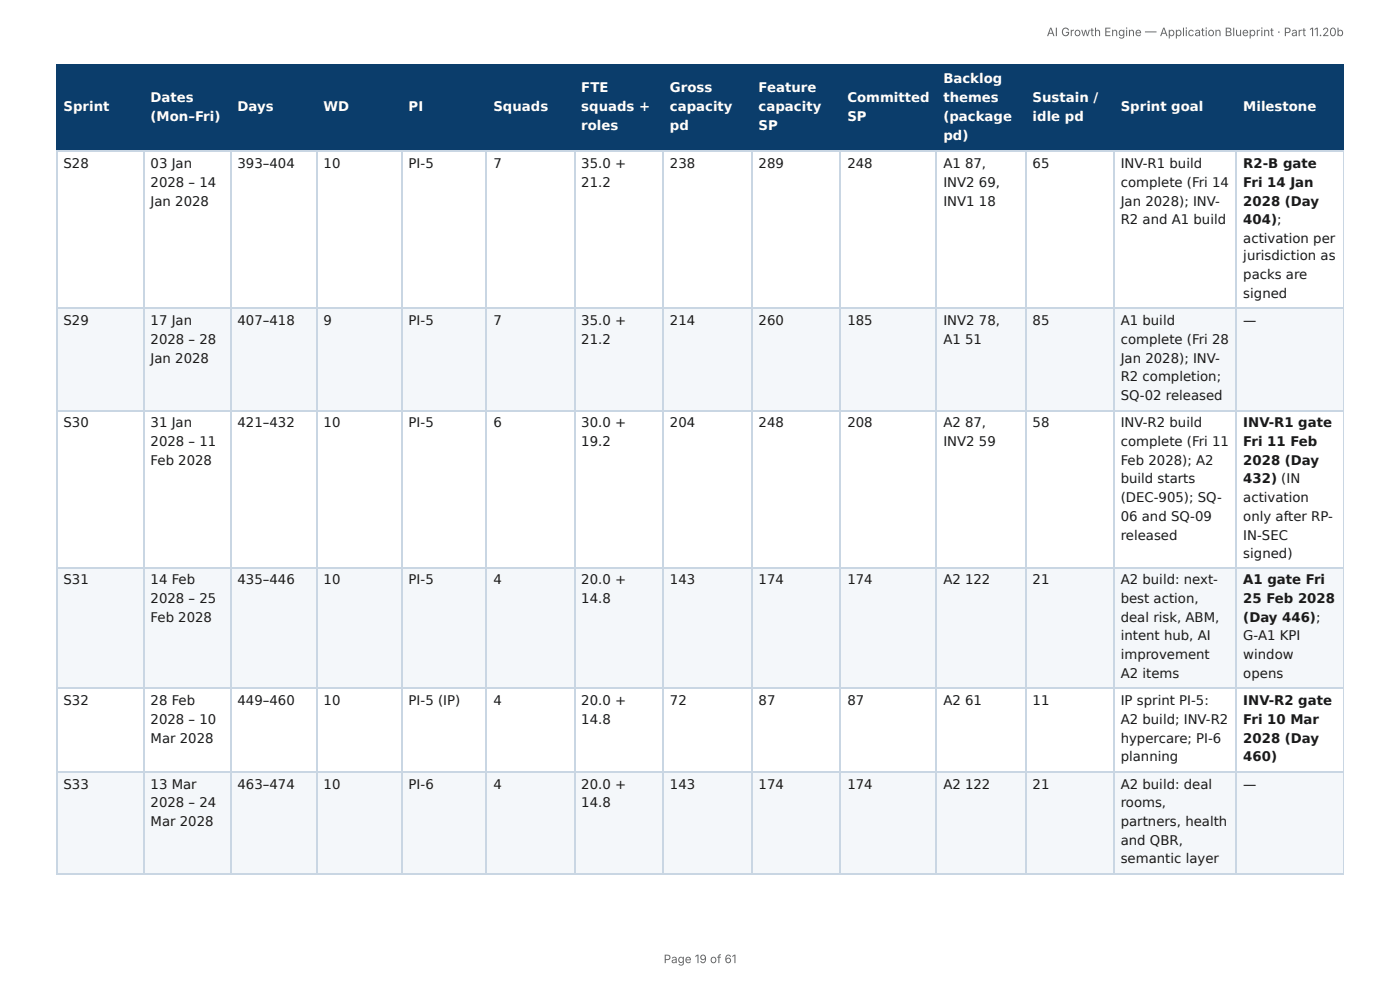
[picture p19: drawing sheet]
<svg xmlns="http://www.w3.org/2000/svg" width="297mm" height="210mm" viewBox="0 0 297 210" stroke-linecap="round" stroke-linejoin="round" font-family="sans-serif">
<defs><g id="words">
<g font-size="2.8" fill="#fff">
<text x="200.4" y="17.7">Backlog</text>
<text x="13.5" y="23.5">Sprint</text>
<text x="32" y="21.7">Dates</text>
<text x="50.4" y="23.5">Days</text>
<text x="68.7" y="23.5">WD</text>
<text x="86.8" y="23.5">PI</text>
<text x="104.8" y="23.5">Squads</text>
<text x="123.5" y="19.6">FTE</text>
<text x="123.5" y="23.5">squads +</text>
<text x="142.3" y="19.6">Gross</text>
<text x="142.3" y="23.5">capacity</text>
<text x="161.1" y="19.6">Feature</text>
<text x="161.1" y="23.5">capacity</text>
<text x="180" y="21.7">Committed</text>
<text x="200.4" y="21.7">themes</text>
<text x="219.3" y="21.7">Sustain /</text>
<text x="238" y="23.5">Sprint goal</text>
<text x="264.1" y="23.5">Milestone</text>
<text x="32" y="25.7">(Mon–Fri)</text>
<text x="123.5" y="27.5">roles</text>
<text x="142.3" y="27.5">pd</text>
<text x="161.1" y="27.5">SP</text>
<text x="180" y="25.7">SP</text>
<text x="200.4" y="25.7">(package</text>
<text x="200.4" y="29.6">pd)</text>
<text x="219.3" y="25.7">idle pd</text>
</g>
<g font-size="2.8" fill="#1a1a1a">
<text x="13.5" y="35.7">S28</text>
<text x="32" y="35.7">03 Jan</text>
<text x="50.4" y="35.7">393–404</text>
<text x="68.7" y="35.7">10</text>
<text x="86.8" y="35.7">PI-5</text>
<text x="104.8" y="35.7">7</text>
<text x="123.5" y="35.7">35.0 +</text>
<text x="142.3" y="35.7">238</text>
<text x="161.1" y="35.7">289</text>
<text x="180" y="35.7">248</text>
<text x="200.4" y="35.7">A1</text>
<text x="205" y="35.7">87,</text>
<text x="219.3" y="35.7">65</text>
<text x="238" y="35.7">INV-R1 build</text>
<text x="264.1" y="35.7">R2-B gate</text>
<text x="32" y="39.7">2028 – 14</text>
<text x="123.5" y="39.7">21.2</text>
<text x="200.4" y="39.7">INV2</text>
<text x="207.9" y="39.7">69,</text>
<text x="238" y="39.7">complete (Fri 14</text>
<text x="264.1" y="39.7">Fri 14 Jan</text>
<text x="32" y="43.7">Jan 2028</text>
<text x="200.4" y="43.7">INV1</text>
<text x="207.9" y="43.7">18</text>
<text x="238" y="43.7">Jan 2028); INV-</text>
<text x="238" y="47.6">R2 and A1 build</text>
<text x="264.1" y="43.7">2028 (Day</text>
<text x="264.1" y="47.6">404);</text>
<text x="264.1" y="51.6">activation per</text>
<text x="264.1" y="55.3">jurisdiction as</text>
<text x="264.1" y="59.3">packs are</text>
<text x="264.1" y="63.2">signed</text>
<text x="13.5" y="69.1">S29</text>
<text x="32" y="69.1">17 Jan</text>
<text x="50.4" y="69.1">407–418</text>
<text x="68.7" y="69.1">9</text>
<text x="86.8" y="69.1">PI-5</text>
<text x="104.8" y="69.1">7</text>
<text x="123.5" y="69.1">35.0 +</text>
<text x="142.3" y="69.1">214</text>
<text x="161.1" y="69.1">260</text>
<text x="180" y="69.1">185</text>
<text x="200.4" y="69.1">INV2</text>
<text x="207.9" y="69.1">78,</text>
<text x="219.3" y="69.1">85</text>
<text x="238" y="69.1">A1 build</text>
<text x="264.1" y="69.1">—</text>
<text x="32" y="73">2028 – 28</text>
<text x="32" y="77">Jan 2028</text>
<text x="123.5" y="73">21.2</text>
<text x="200.4" y="73">A1</text>
<text x="205" y="73">51</text>
<text x="238" y="73">complete (Fri 28</text>
<text x="238" y="77">Jan 2028); INV-</text>
<text x="238" y="81">R2 completion;</text>
<text x="238" y="84.9">SQ-02 released</text>
<text x="13.5" y="90.8">S30</text>
<text x="32" y="90.8">31 Jan</text>
<text x="32" y="94.7">2028 – 11</text>
<text x="50.4" y="90.8">421–432</text>
<text x="68.7" y="90.8">10</text>
<text x="86.8" y="90.8">PI-5</text>
<text x="104.8" y="90.8">6</text>
<text x="123.5" y="90.8">30.0 +</text>
<text x="123.5" y="94.7">19.2</text>
<text x="142.3" y="90.8">204</text>
<text x="161.1" y="90.8">248</text>
<text x="180" y="90.8">208</text>
<text x="200.4" y="90.8">A2</text>
<text x="200.4" y="94.7">INV2</text>
<text x="205" y="90.8">87,</text>
<text x="207.9" y="94.7">59</text>
<text x="219.3" y="90.8">58</text>
<text x="238" y="90.8">INV-R2 build</text>
<text x="238" y="94.7">complete (Fri 11</text>
<text x="264.1" y="90.8">INV-R1 gate</text>
<text x="264.1" y="94.7">Fri 11 Feb</text>
<text x="32" y="98.7">Feb 2028</text>
<text x="238" y="98.7">Feb 2028); A2</text>
<text x="264.1" y="98.7">2028 (Day</text>
<text x="238" y="102.7">build starts</text>
<text x="238" y="106.6">(DEC-905); SQ-</text>
<text x="264.1" y="102.7">432) (IN</text>
<text x="264.1" y="106.6">activation</text>
<text x="238" y="110.6">06 and SQ-09</text>
<text x="264.1" y="110.6">only after RP-</text>
<text x="238" y="114.6">released</text>
<text x="264.1" y="114.6">IN-SEC</text>
<text x="264.1" y="118.5">signed)</text>
<text x="13.5" y="124.1">S31</text>
<text x="32" y="124.1">14 Feb</text>
<text x="50.4" y="124.1">435–446</text>
<text x="68.7" y="124.1">10</text>
<text x="86.8" y="124.1">PI-5</text>
<text x="104.8" y="124.1">4</text>
<text x="123.5" y="124.1">20.0 +</text>
<text x="142.3" y="124.1">143</text>
<text x="161.1" y="124.1">174</text>
<text x="180" y="124.1">174</text>
<text x="200.4" y="124.1">A2</text>
<text x="205" y="124.1">122</text>
<text x="219.3" y="124.1">21</text>
<text x="238" y="124.1">A2 build: next-</text>
<text x="264.1" y="124.1">A1 gate Fri</text>
<text x="32" y="128.1">2028 – 25</text>
<text x="123.5" y="128.1">14.8</text>
<text x="238" y="128.1">best action,</text>
<text x="264.1" y="128.1">25 Feb 2028</text>
<text x="32" y="132">Feb 2028</text>
<text x="238" y="132">deal risk, ABM,</text>
<text x="238" y="136">intent hub, AI</text>
<text x="264.1" y="132">(Day 446);</text>
<text x="264.1" y="136">G-A1 KPI</text>
<text x="238" y="140">improvement</text>
<text x="238" y="143.9">A2 items</text>
<text x="264.1" y="140">window</text>
<text x="264.1" y="143.9">opens</text>
<text x="13.5" y="149.8">S32</text>
<text x="32" y="149.8">28 Feb</text>
<text x="50.4" y="149.8">449–460</text>
<text x="68.7" y="149.8">10</text>
<text x="86.8" y="149.8">PI-5 (IP)</text>
<text x="104.8" y="149.8">4</text>
<text x="123.5" y="149.8">20.0 +</text>
<text x="142.3" y="149.8">72</text>
<text x="161.1" y="149.8">87</text>
<text x="180" y="149.8">87</text>
<text x="200.4" y="149.8">A2</text>
<text x="205" y="149.8">61</text>
<text x="219.3" y="149.8">11</text>
<text x="238" y="149.8">IP sprint PI-5:</text>
<text x="264.1" y="149.8">INV-R2 gate</text>
<text x="32" y="153.7">2028 – 10</text>
<text x="123.5" y="153.7">14.8</text>
<text x="238" y="153.7">A2 build; INV-R2</text>
<text x="264.1" y="153.7">Fri 10 Mar</text>
<text x="32" y="157.7">Mar 2028</text>
<text x="238" y="157.7">hypercare; PI-6</text>
<text x="238" y="161.7">planning</text>
<text x="264.1" y="157.7">2028 (Day</text>
<text x="264.1" y="161.7">460)</text>
<text x="13.5" y="167.5">S33</text>
<text x="32" y="167.5">13 Mar</text>
<text x="50.4" y="167.5">463–474</text>
<text x="68.7" y="167.5">10</text>
<text x="86.8" y="167.5">PI-6</text>
<text x="104.8" y="167.5">4</text>
<text x="123.5" y="167.5">20.0 +</text>
<text x="142.3" y="167.5">143</text>
<text x="161.1" y="167.5">174</text>
<text x="180" y="167.5">174</text>
<text x="200.4" y="167.5">A2</text>
<text x="205" y="167.5">122</text>
<text x="219.3" y="167.5">21</text>
<text x="238" y="167.5">A2 build: deal</text>
<text x="264.1" y="167.5">—</text>
<text x="32" y="171.5">2028 – 24</text>
<text x="123.5" y="171.5">14.8</text>
<text x="238" y="171.5">rooms,</text>
<text x="32" y="175.4">Mar 2028</text>
<text x="238" y="175.4">partners, health</text>
<text x="238" y="179.4">and QBR,</text>
<text x="238" y="183.4">semantic layer</text>
</g>
<g font-size="2.5" fill="#666">
<text x="222.3" y="7.7">AI Growth Engine — Application Blueprint · Part 11.20b</text>
<text x="141" y="204.5">Page 19 of 61</text>
</g>
</g></defs>
<g fill="#0b3d6b">
<path d="M12.2 14h18.2v18h-18.2z"/>
<path d="M30.4 14h18.5v18h-18.5z"/>
<path d="M48.9 14h18.3v18h-18.3z"/>
<path d="M67.2 14h18.3v18h-18.3z"/>
<path d="M85.5 14h18v18h-18z"/>
<path d="M103.5 14h18.5v18h-18.5z"/>
<path d="M122 14h18.8v18h-18.8z"/>
<path d="M140.8 14h19v18h-19z"/>
<path d="M159.8 14h18.8v18h-18.8z"/>
<path d="M178.6 14h20.4v18h-20.4z"/>
<path d="M199 14h18.8v18h-18.8z"/>
<path d="M217.8 14h18.7v18h-18.7z"/>
<path d="M236.5 14h26.2v18h-26.2z"/>
<path d="M262.7 14h22.7v18h-22.7z"/>
</g>
<g fill="#f4f7fa">
<path d="M12.2 65.6h18.2v21.4h-18.2z"/>
<path d="M30.4 65.6h18.5v21.4h-18.5z"/>
<path d="M48.9 65.6h18.3v21.4h-18.3z"/>
<path d="M67.2 65.6h18.3v21.4h-18.3z"/>
<path d="M85.5 65.6h18v21.4h-18z"/>
<path d="M103.5 65.6h18.5v21.4h-18.5z"/>
<path d="M122 65.6h18.8v21.4h-18.8z"/>
<path d="M140.8 65.6h19v21.4h-19z"/>
<path d="M159.8 65.6h18.8v21.4h-18.8z"/>
<path d="M178.6 65.6h20.4v21.4h-20.4z"/>
<path d="M199 65.6h18.8v21.4h-18.8z"/>
<path d="M217.8 65.6h18.7v21.4h-18.7z"/>
<path d="M236.5 65.6h26.2v21.4h-26.2z"/>
<path d="M262.7 65.6h22.7v21.4h-22.7z"/>
<path d="M12.2 120.7h18.2v25.6h-18.2z"/>
<path d="M30.4 120.7h18.5v25.6h-18.5z"/>
<path d="M48.9 120.7h18.3v25.6h-18.3z"/>
<path d="M67.2 120.7h18.3v25.6h-18.3z"/>
<path d="M85.5 120.7h18v25.6h-18z"/>
<path d="M103.5 120.7h18.5v25.6h-18.5z"/>
<path d="M122 120.7h18.8v25.6h-18.8z"/>
<path d="M140.8 120.7h19v25.6h-19z"/>
<path d="M159.8 120.7h18.8v25.6h-18.8z"/>
<path d="M178.6 120.7h20.4v25.6h-20.4z"/>
<path d="M199 120.7h18.8v25.6h-18.8z"/>
<path d="M217.8 120.7h18.7v25.6h-18.7z"/>
<path d="M236.5 120.7h26.2v25.6h-26.2z"/>
<path d="M262.7 120.7h22.7v25.6h-22.7z"/>
<path d="M12.2 163.8h18.2v21.7h-18.2z"/>
<path d="M30.4 163.8h18.5v21.7h-18.5z"/>
<path d="M48.9 163.8h18.3v21.7h-18.3z"/>
<path d="M67.2 163.8h18.3v21.7h-18.3z"/>
<path d="M85.5 163.8h18v21.7h-18z"/>
<path d="M103.5 163.8h18.5v21.7h-18.5z"/>
<path d="M122 163.8h18.8v21.7h-18.8z"/>
<path d="M140.8 163.8h19v21.7h-19z"/>
<path d="M159.8 163.8h18.8v21.7h-18.8z"/>
<path d="M178.6 163.8h20.4v21.7h-20.4z"/>
<path d="M199 163.8h18.8v21.7h-18.8z"/>
<path d="M217.8 163.8h18.7v21.7h-18.7z"/>
<path d="M236.5 163.8h26.2v21.7h-26.2z"/>
<path d="M262.7 163.8h22.7v21.7h-22.7z"/>
</g>
<g fill="none" stroke="#0b3d6b" stroke-width=".26">
<path d="M11.9 13.9h273.5M12 13.8v18.5M30.6 13.8v18.5M49.1 13.8v18.5M67.3 13.8v18.5M85.3 13.8v18.5M103.3 13.8v18.5M122.1 13.8v18.5M140.9 13.8v18.5M159.7 13.8v18.5M178.5 13.8v18.5M198.8 13.8v18.5"/>
<path d="M217.9 13.8v18.5M236.7 13.8v18.5M262.6 13.8v18.5M11.9 32.1h273.5"/>
</g>
<path d="M285.3 13.8v18.5" fill="none" stroke="#0b3d6b" stroke-width=".21"/>
<g fill="none" stroke="#c9d6e3" stroke-width=".26">
<path d="M11.9 32.1h273.5M12 32.3v153.2M30.6 32.3v153.2M49.1 32.3v153.2M67.3 32.3v153.2M85.3 32.3v153.2M103.3 32.3v153.2M122.1 32.3v153.2M140.9 32.3v153.2M159.7 32.3v153.2M178.5 32.3v153.2M198.8 32.3v153.2"/>
<path d="M217.9 32.3v153.2M236.7 32.3v153.2M262.6 32.3v153.2M11.9 65.5h273.5M11.9 87.2h273.5M11.9 120.5h273.5M11.9 146.2h273.5M11.9 163.9h273.5M11.9 185.6h273.5"/>
</g>
<path d="M285.3 32.3v153.2" fill="none" stroke="#c9d6e3" stroke-width=".21"/>
<use href="#words"/>
</svg>
